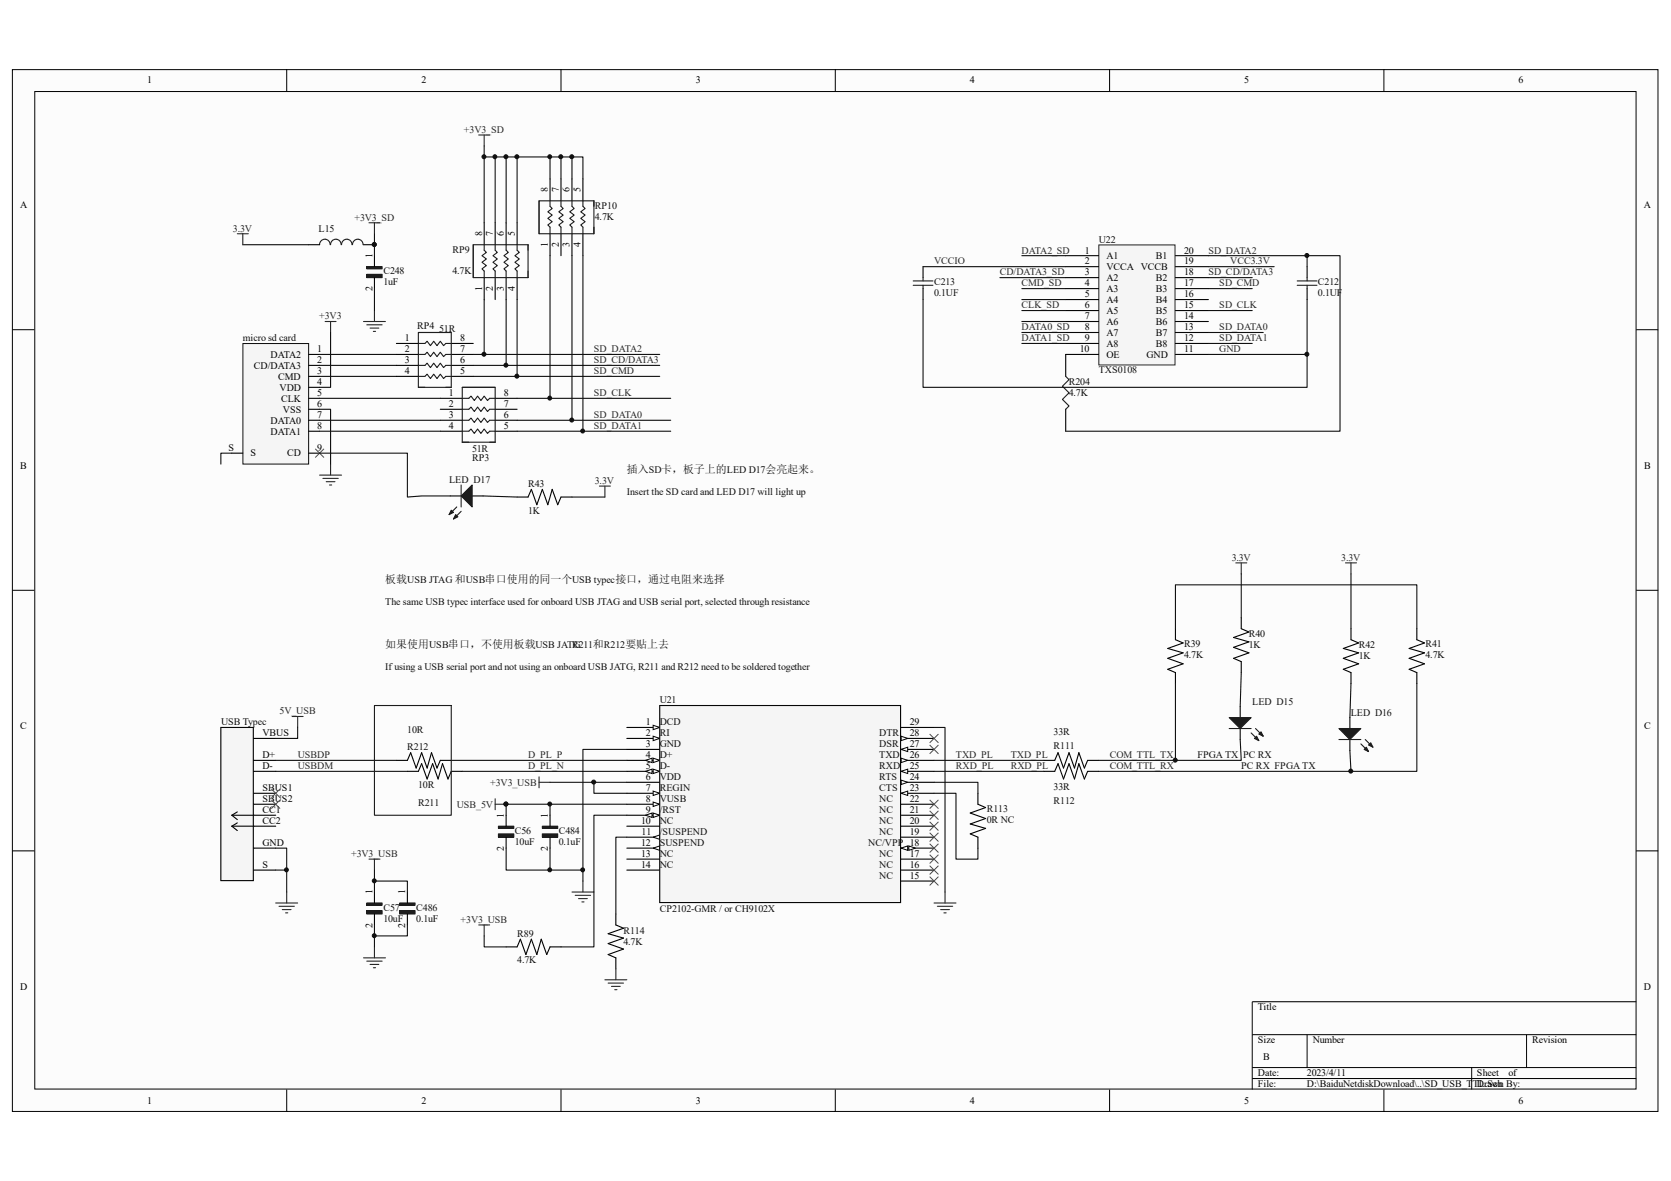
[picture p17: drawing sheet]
<svg xmlns="http://www.w3.org/2000/svg" width="297mm" height="210mm" viewBox="0 0 297 210" stroke-linecap="round" stroke-linejoin="round" font-family="sans-serif">
<defs><g id="words">
<g font-size="1.9" fill="#0e0e0e">
<text x="111.4" y="84.1">插入SD卡，板子上的LED D17会亮起来。</text>
<text x="68.5" y="103.6">板载USB JTAG 和USB串口使用的同一个USB typec接口，通过电阻来选择</text>
<text x="68.5" y="115.2">如果使用USB串口，不使用板载USB JATG</text>
</g>
<g font-size="1.8">
<text x="26.2" y="14.8">1</text>
<text x="74.9" y="14.8">2</text>
<text x="123.7" y="14.8">3</text>
<text x="172.4" y="14.8">4</text>
<text x="221.1" y="14.8">5</text>
<text x="269.9" y="14.8">6</text>
<text x="97.4" y="34.1" transform="rotate(-90 97.4 34.1)">8</text>
<text x="99.3" y="34.1" transform="rotate(-90 99.3 34.1)">7</text>
<text x="101.3" y="34.1" transform="rotate(-90 101.3 34.1)">6</text>
<text x="103.2" y="34.1" transform="rotate(-90 103.2 34.1)">5</text>
<text x="3.6" y="37">A</text>
<text x="85.7" y="41.9" transform="rotate(-90 85.7 41.9)">8</text>
<text x="87.6" y="41.9" transform="rotate(-90 87.6 41.9)">7</text>
<text x="89.6" y="41.9" transform="rotate(-90 89.6 41.9)">6</text>
<text x="91.5" y="41.9" transform="rotate(-90 91.5 41.9)">5</text>
<text x="292.2" y="37">A</text>
<text x="66.2" y="45.8" transform="rotate(-90 66.2 45.8)">1</text>
<text x="97.4" y="44" transform="rotate(-90 97.4 44)">1</text>
<text x="99.3" y="44" transform="rotate(-90 99.3 44)">2</text>
<text x="101.3" y="44" transform="rotate(-90 101.3 44)">3</text>
<text x="103.2" y="44" transform="rotate(-90 103.2 44)">4</text>
<text x="192.9" y="45.1">1</text>
<text x="192.9" y="47">2</text>
<text x="196.7" y="46.1">A1</text>
<text x="205.5" y="46.1">B1</text>
<text x="210.5" y="47">19</text>
<text x="210.5" y="45.1">20</text>
<text x="66.2" y="51.7" transform="rotate(-90 66.2 51.7)">2</text>
<text x="85.7" y="51.7" transform="rotate(-90 85.7 51.7)">1</text>
<text x="87.6" y="51.7" transform="rotate(-90 87.6 51.7)">2</text>
<text x="89.6" y="51.7" transform="rotate(-90 89.6 51.7)">3</text>
<text x="91.5" y="51.7" transform="rotate(-90 91.5 51.7)">4</text>
<text x="192.9" y="49">3</text>
<text x="192.9" y="50.9">4</text>
<text x="192.9" y="52.8">5</text>
<text x="196.7" y="50">A2</text>
<text x="196.7" y="51.9">A3</text>
<text x="196.7" y="53.9">A4</text>
<text x="196.7" y="48">VCCA VCCB</text>
<text x="205.5" y="53.9">B4</text>
<text x="205.5" y="51.9">B3</text>
<text x="205.5" y="50">B2</text>
<text x="210.5" y="52.8">16</text>
<text x="210.5" y="50.9">17</text>
<text x="210.5" y="49">18</text>
<text x="192.9" y="54.8">6</text>
<text x="192.9" y="56.7">7</text>
<text x="192.9" y="58.7">8</text>
<text x="196.7" y="55.8">A5</text>
<text x="196.7" y="57.8">A6</text>
<text x="196.7" y="59.7">A7</text>
<text x="205.5" y="59.7">B7</text>
<text x="205.5" y="57.8">B6</text>
<text x="205.5" y="55.8">B5</text>
<text x="210.5" y="58.7">13</text>
<text x="210.5" y="56.7">14</text>
<text x="210.5" y="54.8">15</text>
<text x="45.1" y="65.5">CD/DATA3</text>
<text x="48.1" y="63.6">DATA2</text>
<text x="56.4" y="62.6">1</text>
<text x="56.4" y="64.5">2</text>
<text x="72" y="60.6">1</text>
<text x="72" y="62.6">2</text>
<text x="72" y="64.5">3</text>
<text x="81.8" y="60.6">8</text>
<text x="81.8" y="62.6">7</text>
<text x="81.8" y="64.5">6</text>
<text x="191.9" y="62.6">10</text>
<text x="192.9" y="60.6">9</text>
<text x="196.7" y="61.7">A8</text>
<text x="196.7" y="63.6">OE</text>
<text x="203.8" y="63.6">GND</text>
<text x="205.5" y="61.7">B8</text>
<text x="210.5" y="60.6">12</text>
<text x="210.5" y="62.6">11</text>
<text x="49.4" y="67.5">CMD</text>
<text x="49.7" y="69.4">VDD</text>
<text x="50" y="71.4">CLK</text>
<text x="56.4" y="66.5">3</text>
<text x="56.4" y="68.4">4</text>
<text x="56.4" y="70.4">5</text>
<text x="72" y="66.5">4</text>
<text x="79.8" y="70.4">1</text>
<text x="81.8" y="66.5">5</text>
<text x="89.6" y="70.4">8</text>
<text x="48.1" y="75.3">DATA0</text>
<text x="48.1" y="77.2">DATA1</text>
<text x="50.3" y="73.3">VSS</text>
<text x="56.4" y="72.4">6</text>
<text x="56.4" y="74.4">7</text>
<text x="56.4" y="76.3">8</text>
<text x="79.8" y="72.4">2</text>
<text x="79.8" y="74.4">3</text>
<text x="79.8" y="76.3">4</text>
<text x="89.6" y="72.4">7</text>
<text x="89.6" y="74.4">6</text>
<text x="89.6" y="76.3">5</text>
<text x="3.6" y="83.3">B</text>
<text x="40.6" y="80.2">S</text>
<text x="44.5" y="81.1">S</text>
<text x="51.1" y="81.1">CD</text>
<text x="56.4" y="80.2">9</text>
<text x="292.3" y="83.3">B</text>
<text x="3.6" y="129.6">C</text>
<text x="46.7" y="130.8">VBUS</text>
<text x="114.8" y="128.9">1</text>
<text x="114.8" y="130.8">2</text>
<text x="118.6" y="129.9">DCD</text>
<text x="118.6" y="131.8">RI</text>
<text x="154.3" y="129.9">EPAD</text>
<text x="155.3" y="131.8">DTR</text>
<text x="161.7" y="130.8">28</text>
<text x="161.7" y="128.9">29</text>
<text x="292.3" y="129.6">C</text>
<text x="46.7" y="134.8">D+</text>
<text x="46.7" y="136.8">D-</text>
<text x="114.8" y="132.8">3</text>
<text x="114.8" y="134.8">4</text>
<text x="114.8" y="136.8">5</text>
<text x="118.6" y="133.8">GND</text>
<text x="118.6" y="135.7">D+</text>
<text x="118.6" y="137.7">D-</text>
<text x="155.1" y="137.7">RXD</text>
<text x="155.2" y="135.7">TXD</text>
<text x="155.4" y="133.8">DSR</text>
<text x="161.7" y="136.8">25</text>
<text x="161.7" y="134.8">26</text>
<text x="161.7" y="132.8">27</text>
<text x="46.7" y="140.6">SBUS1</text>
<text x="46.7" y="142.6">SBUS2</text>
<text x="114.8" y="138.7">6</text>
<text x="114.8" y="140.6">7</text>
<text x="114.8" y="142.6">8</text>
<text x="118.6" y="139.6">VDD</text>
<text x="118.6" y="141.6">REGIN</text>
<text x="118.6" y="143.5">VBUS</text>
<text x="155.6" y="141.6">CTS</text>
<text x="155.7" y="139.6">RTS</text>
<text x="156.4" y="143.5">NC</text>
<text x="161.7" y="142.6">22</text>
<text x="161.7" y="140.6">23</text>
<text x="161.7" y="138.7">24</text>
<text x="46.7" y="144.5">CC1</text>
<text x="46.7" y="146.5">CC2</text>
<text x="89.6" y="145.3" transform="rotate(-90 89.6 145.3)">1</text>
<text x="97.4" y="145.3" transform="rotate(-90 97.4 145.3)">1</text>
<text x="114" y="146.5">10</text>
<text x="114" y="148.4">11</text>
<text x="114.8" y="144.5">9</text>
<text x="118.6" y="145.5">*RST</text>
<text x="118.6" y="147.4">NC</text>
<text x="118.6" y="149.4">*SUSPEND</text>
<text x="156.4" y="149.4">NC</text>
<text x="156.4" y="147.4">NC</text>
<text x="156.4" y="145.5">NC</text>
<text x="161.7" y="148.4">19</text>
<text x="161.7" y="146.5">20</text>
<text x="161.7" y="144.5">21</text>
<text x="46.7" y="150.4">GND</text>
<text x="46.7" y="154.3">S</text>
<text x="89.6" y="151.2" transform="rotate(-90 89.6 151.2)">2</text>
<text x="97.4" y="151.2" transform="rotate(-90 97.4 151.2)">2</text>
<text x="114" y="150.4">12</text>
<text x="114" y="152.3">13</text>
<text x="114" y="154.3">14</text>
<text x="118.6" y="151.3">SUSPEND</text>
<text x="118.6" y="153.3">NC</text>
<text x="118.6" y="155.2">NC</text>
<text x="152.7" y="151.3">NC/VPP</text>
<text x="156.4" y="155.2">NC</text>
<text x="156.4" y="153.3">NC</text>
<text x="161.7" y="154.3">16</text>
<text x="161.7" y="152.3">17</text>
<text x="161.7" y="150.4">18</text>
<text x="66.2" y="158.9" transform="rotate(-90 66.2 158.9)">1</text>
<text x="72.1" y="158.9" transform="rotate(-90 72.1 158.9)">1</text>
<text x="156.4" y="157.2">NC</text>
<text x="161.7" y="156.2">15</text>
<text x="66.2" y="164.9" transform="rotate(-90 66.2 164.9)">2</text>
<text x="72.1" y="164.9" transform="rotate(-90 72.1 164.9)">2</text>
<text x="3.6" y="176">D</text>
<text x="223.6" y="179.6">Title</text>
<text x="292.2" y="176">D</text>
<text x="223.6" y="185.4">Size</text>
<text x="233.3" y="185.4">Number</text>
<text x="272.4" y="185.4">Revision</text>
<text x="223.6" y="191.3">Date:</text>
<text x="224.5" y="188.4">B</text>
<text x="232.3" y="191.3">2023/4/11</text>
<text x="262.6" y="191.3">Sheet</text>
<text x="268.1" y="191.3">of</text>
<text x="26.2" y="196.2">1</text>
<text x="74.9" y="196.2">2</text>
<text x="123.7" y="196.2">3</text>
<text x="172.4" y="196.2">4</text>
<text x="221.1" y="196.2">5</text>
<text x="223.6" y="193.2">File:</text>
<text x="232.3" y="193.2">D:\BaiduNetdiskDownload\..\SD_USB_TTL.Sch</text>
<text x="262.6" y="193.2">Drawn By:</text>
<text x="269.9" y="196.2">6</text>
</g>
<g font-size="1.8" fill="#262626">
<text x="82.5" y="23.6">+3V3_SD</text>
<text x="41.4" y="41.2">3.3V</text>
<text x="63" y="39.2">+3V3_SD</text>
<text x="166" y="47">VCCIO</text>
<text x="181.6" y="45.1">DATA2_SD</text>
<text x="214.8" y="45.1">SD_DATA2</text>
<text x="218.7" y="47">VCC3.3V</text>
<text x="177.7" y="49">CD/DATA3_SD</text>
<text x="181.6" y="50.9">CMD_SD</text>
<text x="214.8" y="49">SD_CD/DATA3</text>
<text x="216.7" y="50.9">SD_CMD</text>
<text x="56.7" y="56.7">+3V3</text>
<text x="181.6" y="58.7">DATA0_SD</text>
<text x="181.6" y="54.8">CLK_SD</text>
<text x="216.7" y="54.8">SD_CLK</text>
<text x="216.7" y="58.7">SD_DATA0</text>
<text x="105.6" y="64.5">SD_CD/DATA3</text>
<text x="105.6" y="62.6">SD_DATA2</text>
<text x="181.6" y="60.6">DATA1_SD</text>
<text x="216.7" y="60.6">SD_DATA1</text>
<text x="216.7" y="62.6">GND</text>
<text x="105.6" y="70.4">SD_CLK</text>
<text x="105.6" y="66.5">SD_CMD</text>
<text x="105.6" y="76.3">SD_DATA1</text>
<text x="105.6" y="74.4">SD_DATA0</text>
<text x="105.7" y="86">3.3V</text>
<text x="218.9" y="99.7">3.3V</text>
<text x="238.4" y="99.7">3.3V</text>
<text x="49.7" y="126.9">5V_USB</text>
<text x="52.9" y="134.8">USBDP</text>
<text x="52.9" y="136.8">USBDM</text>
<text x="93.9" y="134.8">D_PL_P</text>
<text x="93.9" y="136.8">D_PL_N</text>
<text x="169.9" y="134.8">TXD_PL</text>
<text x="169.9" y="136.8">RXD_PL</text>
<text x="179.7" y="134.8">TXD_PL</text>
<text x="179.7" y="136.8">RXD_PL</text>
<text x="197.3" y="136.8">COM_TTL_RX</text>
<text x="197.3" y="134.8">COM_TTL_TX</text>
<text x="81.2" y="143.5">USB_5V</text>
<text x="87.1" y="139.6">+3V3_USB</text>
<text x="62.4" y="152.3">+3V3_USB</text>
<text x="81.9" y="164">+3V3_USB</text>
</g>
<g font-size="1.8" fill="#0e0e0e">
<text x="56.6" y="41.2">L15</text>
<text x="105.7" y="37.1">RP10</text>
<text x="105.7" y="39">4.7K</text>
<text x="80.4" y="44.9">RP9</text>
<text x="195.3" y="43.1">U22</text>
<text x="68.2" y="48.8">C248</text>
<text x="68.2" y="50.7">1uF</text>
<text x="80.4" y="48.8">4.7K</text>
<text x="166" y="50.7">C213</text>
<text x="166" y="52.7">0.1UF</text>
<text x="234.3" y="50.7">C212</text>
<text x="234.3" y="52.7">0.1UF</text>
<text x="74.2" y="58.5">RP4</text>
<text x="78.1" y="58.9">51R</text>
<text x="43.2" y="60.6">micro sd card</text>
<text x="190" y="68.4">R204</text>
<text x="190" y="70.4">4.7K</text>
<text x="195.3" y="66.3">TXS0108</text>
<text x="83.9" y="81.9">RP3</text>
<text x="83.9" y="80.4">51R</text>
<text x="79.8" y="85.8">LED D17</text>
<text x="93.9" y="86.6">R43</text>
<text x="111.4" y="88">Insert the SD card and LED D17 will light up</text>
<text x="93.9" y="91.3">1K</text>
<text x="68.5" y="107.5">The same USB typec interface used for onboard USB JTAG and USB serial port, selected through resistance</text>
<text x="222" y="113.3">R40</text>
<text x="68.5" y="119.1">If using a USB serial port and not using an onboard USB JATG, R211 and R212 need to be soldered together</text>
<text x="101.7" y="115.2">R211和R212要贴上去</text>
<text x="210.5" y="115.1">R39</text>
<text x="210.5" y="117">4.7K</text>
<text x="222" y="115.2">1K</text>
<text x="241.6" y="115.2">R42</text>
<text x="241.6" y="117.2">1K</text>
<text x="253.4" y="115.1">R41</text>
<text x="253.4" y="117">4.7K</text>
<text x="117.3" y="125">U21</text>
<text x="222.6" y="125.2">LED D15</text>
<text x="39.3" y="128.9">USB Typec</text>
<text x="72.4" y="130.3">10R</text>
<text x="117.3" y="128.9">DCD</text>
<text x="117.3" y="130.8">RI</text>
<text x="156.3" y="130.8">DTR</text>
<text x="187.3" y="130.7">33R</text>
<text x="240.1" y="127.2">LED D16</text>
<text x="72.4" y="133.4">R212</text>
<text x="117.3" y="132.8">GND</text>
<text x="117.3" y="134.8">D+</text>
<text x="117.3" y="136.8">D-</text>
<text x="156.3" y="136.8">RXD</text>
<text x="156.3" y="134.8">TXD</text>
<text x="156.3" y="132.8">DSR</text>
<text x="187.3" y="133.2">R111</text>
<text x="212.9" y="134.8">FPGA TX PC RX</text>
<text x="220.6" y="136.8">PC RX FPGA TX</text>
<text x="74.3" y="143.2">R211</text>
<text x="74.3" y="140.1">10R</text>
<text x="117.3" y="138.7">VDD</text>
<text x="117.3" y="140.6">REGIN</text>
<text x="117.3" y="142.6">VUSB</text>
<text x="156.3" y="142.6">NC</text>
<text x="156.3" y="140.6">CTS</text>
<text x="156.3" y="138.7">RTS</text>
<text x="187.3" y="142.9">R112</text>
<text x="187.3" y="140.4">33R</text>
<text x="91.5" y="148.2">C56</text>
<text x="99.3" y="148.2">C484</text>
<text x="117.3" y="144.5">/RST</text>
<text x="117.3" y="146.5">NC</text>
<text x="117.3" y="148.4">/SUSPEND</text>
<text x="156.3" y="148.4">NC</text>
<text x="156.3" y="146.5">NC</text>
<text x="156.3" y="144.5">NC</text>
<text x="175.4" y="144.3">R113</text>
<text x="175.4" y="146.2">0R NC</text>
<text x="91.5" y="150.1">10uF</text>
<text x="99.3" y="150.1">0.1uF</text>
<text x="117.3" y="150.4">SUSPEND</text>
<text x="117.3" y="152.3">NC</text>
<text x="117.3" y="154.3">NC</text>
<text x="154.3" y="150.4">NC/VPP</text>
<text x="156.3" y="154.3">NC</text>
<text x="156.3" y="152.3">NC</text>
<text x="68.2" y="161.9">C57</text>
<text x="74" y="161.9">C486</text>
<text x="156.3" y="156.2">NC</text>
<text x="68.2" y="163.8">10uF</text>
<text x="74" y="163.8">0.1uF</text>
<text x="91.9" y="166.6">R89</text>
<text x="110.8" y="166">R114</text>
<text x="110.8" y="167.9">4.7K</text>
<text x="117.3" y="162.1">CP2102-GMR / or CH9102X</text>
<text x="91.9" y="171.2">4.7K</text>
</g>
</g></defs>
<path d="M2.3 12.5h292.4v185h-292.4z" fill="#fcfcfc"/>
<path d="M2.2 12.4h292.5v185.1h-292.5z" fill="none" stroke="#000" stroke-width=".18"/>
<path d="M6.3 16.4h284.5v177.2h-284.5z" fill="#fcfcfc"/>
<g fill="none" stroke="#000" stroke-width=".18">
<path d="M6.2 16.3h284.6v177.3h-284.6zM51 12.3v3.9M99.7 12.3v3.9M148.5 12.3v3.9M197.2 12.3v3.9M246 12.3v3.9M2.2 58.6h3.9M290.9 58.6h3.9M2.2 104.9h3.9M290.9 104.9h3.9M2.2 151.2h3.9M290.9 151.2h3.9"/>
<path d="M290.9 178h-68.3v15.6M51 193.6v3.9M99.7 193.6v3.9M148.5 193.6v3.9M197.2 193.6v3.9M222.6 183.9h68.3M222.6 189.7h68.3M222.6 191.7h68.3M232.4 183.9v5.8M246 193.6v3.9M261.6 189.7v3.9M271.4 183.9v5.8"/>
</g>
<path d="M57.8 57.1h1.9M58.8 57.1v2M56.8 84.4h3.9M57.4 85h2.7M58 85.6h1.5M58.6 86.2h.4M58.8 82.5v1.9" fill="none" stroke="#262626" stroke-width=".2"/>
<path d="M43.3 61.1h11.6v21.4h-11.6z" fill="#f5f5f5"/>
<path d="M43.2 61.1h11.7v21.4h-11.7z" fill="none" stroke="#0e0e0e" stroke-width=".18"/>
<path d="M54.9 63h1.9M54.9 64.9h1.9M54.9 66.9h1.9M54.9 68.8h1.9M54.9 70.8h1.9M54.9 72.7h1.9M54.9 74.7h1.9M54.9 76.6h1.9M41.2 80.5h2M54.9 80.5h1.9" fill="none" stroke="#000" stroke-width=".2"/>
<path d="M56 79.8l1.6 1.5M57.6 79.8l-1.6 1.5" fill="none" stroke="#4c4c4c" stroke-width=".18"/>
<path d="M65.6 39.6h1.9M66.6 39.6v1.9M85.1 24h1.9M86.1 24v1.9M64.6 57.1h3.9M65.2 57.7h2.7M65.8 58.3h1.5M66.4 58.9h.4M66.6 55.2v1.9" fill="none" stroke="#262626" stroke-width=".2"/>
<path d="M65.2 48.8h2.7v.5h-2.7z" fill-rule="evenodd" fill="#1c1c1c"/>
<path d="M65.2 48.8h2.7v.5h-2.7zM65.2 47.4h2.7v.4h-2.7z" fill="none" stroke="#1c1c1c" stroke-width=".2"/>
<path d="M65.2 47.6h2.7" fill="none" stroke="#1c1c1c" stroke-width=".39"/>
<path d="M66.6 45.4v2M66.6 49.3v2M111.4 129.3h5.9" fill="none" stroke="#000" stroke-width=".2"/>
<path d="M58.8 59.1v9.7h-2M66.6 41.5v3.9M66.6 51.3v3.9M56.8 72.7h2v9.8M56.8 66.9h13.7M56.8 64.9h13.7M56.8 63h13.7M91.9 76.6h27.3M91.9 74.7h27.3M91.9 70.8h27.3M41.2 80.5h-1.9v2" fill="none" stroke="#0e0e0e" stroke-width=".2"/>
<path d="M116.1 128.9l1.2 .4-1.2 .4z" fill="#fcfcfc"/>
<path d="M116.1 128.9l1.2 .4-1.2 .4z" fill="none" stroke="#000" stroke-width=".18"/>
<path d="M111.4 131.2h5.9" fill="none" stroke="#000" stroke-width=".2"/>
<path d="M116.1 130.9l1.2 .3-1.2 .4z" fill="#fcfcfc"/>
<path d="M116.1 130.9l1.2 .3-1.2 .4z" fill="none" stroke="#000" stroke-width=".18"/>
<path d="M111.4 133.2h5.9M111.4 135.1h5.9" fill="none" stroke="#000" stroke-width=".2"/>
<path d="M116.1 134.8l1.2 .3-1.2 .4z" fill="#fcfcfc"/>
<path d="M116.1 134.8l1.2 .3-1.2 .4z" fill="none" stroke="#000" stroke-width=".18"/>
<path d="M114.7 135.1l1.2-.3v.7z" fill="#fcfcfc"/>
<path d="M114.7 135.1l1.2-.3v.7z" fill="none" stroke="#000" stroke-width=".18"/>
<path d="M111.4 137.1h5.9" fill="none" stroke="#000" stroke-width=".2"/>
<path d="M116.1 136.7l1.2 .4-1.2 .4z" fill="#fcfcfc"/>
<path d="M116.1 136.7l1.2 .4-1.2 .4z" fill="none" stroke="#000" stroke-width=".18"/>
<path d="M114.7 137.1l1.2-.4v.8z" fill="#fcfcfc"/>
<path d="M114.7 137.1l1.2-.4v.8z" fill="none" stroke="#000" stroke-width=".18"/>
<path d="M111.4 139h5.9M111.4 141h5.9" fill="none" stroke="#000" stroke-width=".2"/>
<path d="M116.1 140.6l1.2 .4-1.2 .4z" fill="#fcfcfc"/>
<path d="M116.1 140.6l1.2 .4-1.2 .4z" fill="none" stroke="#000" stroke-width=".18"/>
<path d="M111.4 142.9h5.9" fill="none" stroke="#000" stroke-width=".2"/>
<path d="M116.1 142.6l1.2 .3-1.2 .4z" fill="#fcfcfc"/>
<path d="M116.1 142.6l1.2 .3-1.2 .4z" fill="none" stroke="#000" stroke-width=".18"/>
<path d="M111.4 144.9h5.9" fill="none" stroke="#000" stroke-width=".2"/>
<path d="M116.1 144.5l1.2 .4-1.2 .4z" fill="#fcfcfc"/>
<path d="M116.1 144.5l1.2 .4-1.2 .4z" fill="none" stroke="#000" stroke-width=".18"/>
<path d="M114.7 144.9l1.2-.4v.8z" fill="#fcfcfc"/>
<path d="M114.7 144.9l1.2-.4v.8z" fill="none" stroke="#000" stroke-width=".18"/>
<path d="M111.4 146.8h5.9M111.4 148.8h5.9" fill="none" stroke="#000" stroke-width=".2"/>
<path d="M116.1 148.8l1.2-.4v.8z" fill="#fcfcfc"/>
<path d="M116.1 148.8l1.2-.4v.8z" fill="none" stroke="#000" stroke-width=".18"/>
<path d="M111.4 150.7h5.9" fill="none" stroke="#000" stroke-width=".2"/>
<path d="M116.1 150.7l1.2-.3v.7z" fill="#fcfcfc"/>
<path d="M116.1 150.7l1.2-.3v.7z" fill="none" stroke="#000" stroke-width=".18"/>
<path d="M111.4 152.7h5.9M111.4 154.6h5.9M160.2 152.7h5.8M160.2 154.6h5.8M160.2 156.6h5.8M160.2 150.7h5.8" fill="none" stroke="#000" stroke-width=".2"/>
<path d="M160.2 150.7l1.2-.3v.7z" fill="#fcfcfc"/>
<path d="M160.2 150.7l1.2-.3v.7z" fill="none" stroke="#000" stroke-width=".18"/>
<path d="M161.5 150.4l1.2 .3-1.2 .4z" fill="#fcfcfc"/>
<path d="M161.5 150.4l1.2 .3-1.2 .4z" fill="none" stroke="#000" stroke-width=".18"/>
<path d="M160.2 148.8h5.8M160.2 146.8h5.8M160.2 144.9h5.8M160.2 142.9h5.8M160.2 141h5.8" fill="none" stroke="#000" stroke-width=".2"/>
<path d="M160.2 141l1.2-.4v.8z" fill="#fcfcfc"/>
<path d="M160.2 141l1.2-.4v.8z" fill="none" stroke="#000" stroke-width=".18"/>
<path d="M160.2 139h5.8" fill="none" stroke="#000" stroke-width=".2"/>
<path d="M160.2 138.7l1.2 .3-1.2 .4z" fill="#fcfcfc"/>
<path d="M160.2 138.7l1.2 .3-1.2 .4z" fill="none" stroke="#000" stroke-width=".18"/>
<path d="M160.2 137.1h5.8" fill="none" stroke="#000" stroke-width=".2"/>
<path d="M160.2 137.1l1.2-.4v.8z" fill="#fcfcfc"/>
<path d="M160.2 137.1l1.2-.4v.8z" fill="none" stroke="#000" stroke-width=".18"/>
<path d="M160.2 135.1h5.8" fill="none" stroke="#000" stroke-width=".2"/>
<path d="M160.2 134.8l1.2 .3-1.2 .4z" fill="#fcfcfc"/>
<path d="M160.2 134.8l1.2 .3-1.2 .4z" fill="none" stroke="#000" stroke-width=".18"/>
<path d="M160.2 133.2h5.8" fill="none" stroke="#000" stroke-width=".2"/>
<path d="M160.2 133.2l1.2-.4v.8z" fill="#fcfcfc"/>
<path d="M160.2 133.2l1.2-.4v.8z" fill="none" stroke="#000" stroke-width=".18"/>
<path d="M160.2 131.2h5.8" fill="none" stroke="#000" stroke-width=".2"/>
<path d="M160.2 130.9l1.2 .3-1.2 .4z" fill="#fcfcfc"/>
<path d="M160.2 130.9l1.2 .3-1.2 .4z" fill="none" stroke="#000" stroke-width=".18"/>
<path d="M160.2 129.3h5.8" fill="none" stroke="#000" stroke-width=".2"/>
<path d="M117.3 125.4h42.8v35h-42.8z" fill-rule="evenodd" fill="#f5f5f5" stroke="#000" stroke-width=".2"/>
<g fill="none" stroke="#4c4c4c" stroke-width=".18">
<path d="M165.3 132.4l1.5 1.6M166.8 132.4l-1.5 1.6M165.3 155.8l1.5 1.6M165.3 153.9l1.5 1.5M165.3 151.9l1.5 1.6M165.3 148l1.5 1.6M165.3 142.2l1.5 1.5M165.3 144.1l1.5 1.6M165.3 146.1l1.5 1.5M165.3 150l1.5 1.5M166.8 155.8l-1.5 1.6M166.8 153.9l-1.5 1.5"/>
<path d="M166.8 151.9l-1.5 1.6M166.8 148l-1.5 1.6M166.8 142.2l-1.5 1.5M166.8 144.1l-1.5 1.6M166.8 146.1l-1.5 1.5M166.8 150l-1.5 1.5"/>
</g>
<g fill="none" stroke="#262626" stroke-width=".2">
<path d="M95.8 138.1v1.9M95.8 139h2M65.6 152.7h1.9M66.6 152.7v1.9M88 142v1.9M88 142.9h2M101.7 158.5h3.9M102.3 159.1h2.7M102.8 159.7h1.6M103.6 156.6v1.9M168 158.5v2M64.6 170.2h3.9"/>
<path d="M65.2 170.8h2.7M65.8 171.4h1.5M66.4 172h.4M66.6 168.3v1.9M103.4 160.3h.4M166 160.5h3.9M166.6 161.1h2.8M167.2 161.7h1.6M167.8 162.2h.4"/>
</g>
<circle cx="89.9" cy="142.9" r=".35" fill="#0e0e0e" stroke="#0e0e0e" stroke-width=".18"/>
<path d="M65.2 161.9h2.7v.5h-2.7z" fill-rule="evenodd" fill="#1c1c1c"/>
<path d="M65.2 161.9h2.7v.5h-2.7zM65.2 160.5h2.7v.4h-2.7z" fill="none" stroke="#1c1c1c" stroke-width=".2"/>
<path d="M65.2 160.7h2.7" fill="none" stroke="#1c1c1c" stroke-width=".39"/>
<path d="M66.6 158.5v2M66.6 162.4v2" fill="none" stroke="#000" stroke-width=".2"/>
<path d="M71.1 161.9h2.7v.5h-2.7z" fill-rule="evenodd" fill="#1c1c1c"/>
<path d="M71.1 161.9h2.7v.5h-2.7zM71.1 160.5h2.7v.4h-2.7z" fill="none" stroke="#1c1c1c" stroke-width=".2"/>
<path d="M71.1 160.7h2.7" fill="none" stroke="#1c1c1c" stroke-width=".39"/>
<g fill="none" stroke="#000" stroke-width=".2">
<path d="M41.2 131.2h7.8M41.2 135.1h7.8M41.2 137.1h7.8M41.2 131.2l1 .8M41.2 135.1l1 .8M41.2 137.1l1 .8M42.2 130.7l-1 .5M42.2 134.6l-1 .5M42.2 136.5l-1 .6M41.2 141h7.8M41.2 142.9h7.8M41.2 150.7h7.8"/>
<path d="M41.2 141l1 .8M41.2 142.9l1 .8M41.2 150.7l1 .8M42.2 140.4l-1 .6M42.2 142.4l-1 .5M42.2 150.2l-1 .5M45.1 154.6h3.9M72.4 158.5v2M72.4 162.4v2"/>
</g>
<path d="M39.3 129.3h5.7v27.2h-5.7z" fill-rule="evenodd" fill="#f5f5f5" stroke="#000" stroke-width=".2"/>
<g fill="none" stroke="#000" stroke-width=".2">
<path d="M86.1 39.6v3.9M88 39.6v3.9M90 39.6v3.9M91.9 39.6v3.9M97.8 31.8v3.9M99.7 31.8v3.9M101.7 31.8v3.9M103.6 31.8v3.9M54.9 43.5h1.9M64.6 43.5h2M86.1 49.3v3.9M88 49.3v3.9"/>
<path d="M90 49.3v3.9M91.9 49.3v3.9M97.8 41.5v3.9M99.7 41.5v3.9M101.7 41.5v3.9M103.6 41.5v3.9M70.5 61h3.9M70.5 63h3.9M70.5 64.9h3.9M70.5 66.9h3.9M78.3 70.8h3.9M78.3 72.7h3.9"/>
<path d="M78.3 74.7h3.9M78.3 76.6h3.9M80.2 61h3.9M80.2 63h3.9M80.2 64.9h3.9M80.2 66.9h3.9M88 70.8h3.9M88 72.7h3.9M88 74.7h3.9M88 76.6h3.9M80 88.1h2M83.9 88.1h2"/>
<path d="M91.9 88.3h2l.6-1.3 .9 2.7 1-2.7 1 2.7 .8-2.7 .9 2.7 .6-1.4h2M208.9 111.7v2l1.4 .6-2.7 1 2.7 .7-2.7 1 2.7 1-2.7 1 1.3 .5v2M251.9 111.7v2l1.3 .6-2.7 1 2.7 .7-2.7 1 2.7 1-2.7 1 1.4 .5v2M185.5 135.1h2l.6-1.3 1 2.7 .9-2.7 1 2.7 .8-2.7 1 2.7 .5-1.4h2M185.5 137.1h2l.6-1.4 1 2.8 .9-2.8 1 2.8 .8-2.8 1 2.8 .5-1.4h2M41.2 144.9h7.8M41.2 146.8h7.8M41.2 144.9l1 .8M41.2 146.8l1 .8M42.2 144.3l-1 .6M42.2 146.3l-1 .5M173.8 141v1.9l1.4 .6-2.7 1 2.7 1-2.7 1 2.7 .7-2.7 1 1.3 .6v1.9"/>
</g>
<path d="M42.2 41.5h1.9M43.2 41.5v2M51.9 127.3h2M52.9 127.3v2M51 158.5v2M49 160.5h3.9M49.6 161.1h2.7M50.2 161.7h1.5M50.8 162.2h.4" fill="none" stroke="#262626" stroke-width=".2"/>
<path d="M165.3 130.5l1.5 1.5M166.8 130.5l-1.5 1.5M48.2 140.2l1.6 1.6M48.2 142.2l1.6 1.5M49.8 140.2l-1.6 1.6M49.8 142.2l-1.6 1.5" fill="none" stroke="#4c4c4c" stroke-width=".18"/>
<g fill="none" stroke="#0e0e0e" stroke-width=".2">
<path d="M97.8 27.9v3.9M99.7 27.9v3.9M101.7 27.9v3.9M43.2 43.5h11.7M86.1 53.2v9.8M90 53.2v11.7M91.9 53.2v13.7M101.7 45.4v29.3M103.6 45.4v31.2M84.1 63h33.2M84.1 64.9h33.2M84.1 66.9h33.2"/>
<path d="M52.9 129.3v1.9h-3.9M166 129.3h2v29.2M166 139h7.8v2M66.6 156.6h5.8v1.9M66.6 154.6v3.9M166 141h3.9v11.7h3.9v-2M66.6 164.4v3.9M72.4 164.4v1.9h-5.8"/>
</g>
<g fill="#0e0e0e" stroke="#0e0e0e" stroke-width=".18">
<circle cx="66.5" cy="156.6" r=".35"/>
<circle cx="66.5" cy="166.3" r=".35"/>
<circle cx="66.5" cy="43.5" r=".35"/>
<circle cx="86" cy="63" r=".35"/>
<circle cx="89.9" cy="64.9" r=".35"/>
<circle cx="91.9" cy="66.9" r=".35"/>
<circle cx="101.6" cy="74.7" r=".35"/>
<circle cx="103.6" cy="76.6" r=".35"/>
<circle cx="97.7" cy="27.9" r=".35"/>
<circle cx="99.7" cy="27.9" r=".35"/>
<circle cx="101.6" cy="27.9" r=".35"/>
</g>
<g fill="none" stroke="#1c1c1c" stroke-width=".2">
<path d="M95.8 35.7h9.8v5.8h-9.8zM95.8 35.7v5.8M97.8 35.7v1l.4 .4-.8 .5 .8 .6-.8 .6 .8 .6-.8 .6 .4 .4v1.1M99.7 35.7v1l.4 .4-.8 .5 .8 .6-.8 .6 .8 .6-.8 .6 .4 .4v1.1M101.7 35.7v1l.4 .4-.8 .5 .8 .6-.8 .6 .8 .6-.8 .6 .4 .4v1.1M103.6 35.7v1l.4 .4-.8 .5 .8 .6-.8 .6 .8 .6-.8 .6 .4 .4v1.1M56.8 43.5a.94 .94 0 0 1 .9-1 .94 .94 0 0 1 1 1M58.8 43.5a.94 .94 0 0 1 .9-1 .94 .94 0 0 1 .9 1M60.7 43.5a.93 .93 0 0 1 .9-1 .93 .93 0 0 1 1 1M62.7 43.5a.94 .94 0 0 1 .9-1 .94 .94 0 0 1 .9 1M74.4 59.1h5.8v9.7h-5.8zM74.4 59.1h5.8"/>
<path d="M84.1 43.5h9.8v5.8h-9.8zM84.1 43.5v5.8M86.1 43.5v1l.4 .4-.8 .5 .8 .6-.8 .6 .8 .6-.8 .6 .4 .4v1.1M88 43.5v1l.4 .4-.8 .5 .8 .6-.8 .6 .8 .6-.8 .6 .4 .4v1.1M90 43.5v1l.4 .4-.8 .5 .8 .6-.8 .6 .8 .6-.8 .6 .4 .4v1.1M91.9 43.5v1l.4 .4-.8 .5 .8 .6-.8 .6 .8 .6-.8 .6 .4 .4v1.1M74.4 61h1.1l.4-.3 .6 .7 .6-.7 .6 .7 .6-.7 .6 .7 .3-.4h1M74.4 63h1.1l.4-.4 .6 .8 .6-.8 .6 .8 .6-.8 .6 .8 .3-.4h1M74.4 64.9h1.1l.4-.3 .6 .7 .6-.7 .6 .7 .6-.7 .6 .7 .3-.4h1M74.4 66.9h1.1l.4-.4 .6 .8 .6-.8 .6 .8 .6-.8 .6 .8 .3-.4h1M82.2 70.8h1.1l.4-.4 .6 .8 .6-.8 .6 .8 .6-.8 .6 .8 .3-.4h1M82.2 72.7h1.1l.4-.3 .6 .7 .6-.7 .6 .7 .6-.7 .6 .7 .3-.4h1"/>
<path d="M82.2 74.7h1.1l.4-.4 .6 .8 .6-.8 .6 .8 .6-.8 .6 .8 .3-.4h1M82.2 76.6h1.1l.4-.3 .6 .7 .6-.7 .6 .7 .6-.7 .6 .7 .3-.4h1M82.2 68.8h5.8v9.8h-5.8zM82.2 68.8h5.8"/>
</g>
<path d="M82 88.1l1.9-1.9v3.9z" fill="#1c1c1c"/>
<path d="M81.2 90.1l-1.4 1.4M82 88.1l1.9-1.9v3.9zM82 90.9l-1.4 1.3" fill="none" stroke="#1c1c1c" stroke-width=".2"/>
<path d="M80.2 90.7l.4 .4-.8 .4z" fill="#1c1c1c"/>
<path d="M80.2 90.7l.4 .4-.8 .4z" fill="none" stroke="#1c1c1c" stroke-width=".2"/>
<path d="M81 91.5l.4 .4-.8 .3z" fill="#1c1c1c"/>
<path d="M81 91.5l.4 .4-.8 .3zM82 86.2v3.9" fill="none" stroke="#1c1c1c" stroke-width=".2"/>
<path d="M85.9 88.1l6 .2M101.7 88.3h5.8" fill="none" stroke="#0e0e0e" stroke-width=".2"/>
<path d="M106.5 86.4h2M107.5 86.4v1.9" fill="none" stroke="#262626" stroke-width=".2"/>
<path d="M70.5 135.1h1.9l.6-1.3 1 2.7 1-2.7 .9 2.7 .8-2.7 1 2.7 .6-1.4h1.9M72.4 137.1h2l.6-1.4 .9 2.8 1-2.8 1 2.8 .8-2.8 .9 2.8 .6-1.4h2" fill="none" stroke="#000" stroke-width=".2"/>
<path d="M88.6 148.2h2.7v.6h-2.7z" fill-rule="evenodd" fill="#1c1c1c"/>
<path d="M88.6 148.2h2.7v.6h-2.7zM88.6 146.8h2.7v.4h-2.7z" fill="none" stroke="#1c1c1c" stroke-width=".2"/>
<path d="M88.6 147h2.7" fill="none" stroke="#1c1c1c" stroke-width=".39"/>
<path d="M90 144.9v1.9M90 148.8v1.9" fill="none" stroke="#000" stroke-width=".2"/>
<path d="M96.4 148.2h2.7v.6h-2.7z" fill-rule="evenodd" fill="#1c1c1c"/>
<path d="M96.4 148.2h2.7v.6h-2.7zM96.4 146.8h2.7v.4h-2.7z" fill="none" stroke="#1c1c1c" stroke-width=".2"/>
<path d="M96.4 147h2.7" fill="none" stroke="#1c1c1c" stroke-width=".39"/>
<path d="M240.2 111.7v2l1.3 .6-2.7 1 2.7 .7-2.7 1 2.7 1-2.7 1 1.4 .5v2M240 127.5v2M240 131.4v2M97.8 144.9v1.9M97.8 148.8v1.9M90 168.3h1.9l.6-1.4 1 2.8 1-2.8 .9 2.8 .8-2.8 1 2.8 .6-1.4h1.9M109.5 162.4v2l1.3 .6-2.7 1 2.7 .7-2.7 1 2.7 1-2.7 1 1.4 .5v2" fill="none" stroke="#000" stroke-width=".2"/>
<path d="M97.8 142.9v2M111.4 148.8h-1.9v13.6M86.1 166.3v2h3.9" fill="none" stroke="#0e0e0e" stroke-width=".2"/>
<circle cx="97.7" cy="142.9" r=".35" fill="#0e0e0e" stroke="#0e0e0e" stroke-width=".18"/>
<path d="M85.1 164.4h1.9M86.1 164.4v1.9M107.5 174.1h3.9M108.1 174.7h2.7M108.7 175.3h1.6M109.3 175.9h.4M109.5 172.2v1.9" fill="none" stroke="#262626" stroke-width=".2"/>
<path d="M238 129.5h3.9l-1.9 1.9z" fill="#1c1c1c"/>
<path d="M238 129.5h3.9l-1.9 1.9zM241.9 132.2l1.4 1.4M242.7 131.4l1.4 1.4" fill="none" stroke="#1c1c1c" stroke-width=".2"/>
<path d="M242.9 132.8l.4 .8-.8-.4z" fill="#1c1c1c"/>
<path d="M242.9 132.8l.4 .8-.8-.4z" fill="none" stroke="#1c1c1c" stroke-width=".2"/>
<path d="M243.3 132.4l.4-.4 .4 .8z" fill="#1c1c1c"/>
<path d="M238 131.4h3.9M243.3 132.4l.4-.4 .4 .8z" fill="none" stroke="#1c1c1c" stroke-width=".2"/>
<path d="M240.2 121.5l-.2 6" fill="none" stroke="#0e0e0e" stroke-width=".2"/>
<path d="M239.2 100h1.9M240.2 100v2" fill="none" stroke="#262626" stroke-width=".2"/>
<path d="M220.6 109.8v1.9l1.4 .6-2.7 1 2.7 .8-2.7 1 2.7 .9-2.7 1 1.3 .6v1.9M220.5 125.6v1.9M220.5 129.5v1.9" fill="none" stroke="#000" stroke-width=".2"/>
<path d="M218.5 127.5h3.9l-1.9 2z" fill="#1c1c1c"/>
<path d="M218.5 127.5h3.9l-1.9 2zM222.4 130.3l1.4 1.3M223.2 129.5l1.4 1.4" fill="none" stroke="#1c1c1c" stroke-width=".2"/>
<path d="M223.4 130.9l.4 .7-.8-.4z" fill="#1c1c1c"/>
<path d="M223.4 130.9l.4 .7-.8-.4z" fill="none" stroke="#1c1c1c" stroke-width=".2"/>
<path d="M224.2 130.1l.4 .8-.8-.4z" fill="#1c1c1c"/>
<path d="M218.5 129.5h3.9M224.2 130.1l.4 .8-.8-.4z" fill="none" stroke="#1c1c1c" stroke-width=".2"/>
<path d="M220.6 119.5l-.1 6.1" fill="none" stroke="#0e0e0e" stroke-width=".2"/>
<path d="M219.7 100h1.9M220.6 100v2" fill="none" stroke="#262626" stroke-width=".2"/>
<path d="M195.4 43.6h13.5v21.3h-13.5z" fill="#f5f5f5"/>
<path d="M195.3 43.5h13.6v21.4h-13.6z" fill="none" stroke="#262626" stroke-width=".18"/>
<g fill="none" stroke="#000" stroke-width=".2">
<path d="M164.1 47.4v1.9M164.1 51.3v1.9M189.4 45.4h5.9M189.4 49.3h5.9M189.4 51.3h5.9M189.4 53.2h5.9M189.4 55.2h5.9M189.4 57.1h5.9M189.4 59.1h5.9M189.4 47.4h5.9M208.9 45.4h5.9M208.9 49.3h5.9"/>
<path d="M208.9 51.3h5.9M208.9 53.2h5.9M208.9 55.2h5.9M208.9 57.1h5.9M208.9 59.1h5.9M208.9 47.4h5.9M232.4 47.4v1.9M232.4 51.3v1.9M189.4 61h5.9M189.4 72.7v3.9M195.3 63h-5.9v3.9M208.9 61h5.9"/>
<path d="M208.9 63h5.9"/>
</g>
<path d="M162.3 50.7h3.5M162.3 49.9h3.5M164.1 49.3v.6M164.1 50.7v.6M230.6 50.7h3.5M230.6 49.9h3.5M232.4 49.3v.6M232.4 50.7v.6M189.4 66.9l.6 .6-1.1 1.1 1.1 1.2-1.1 1.2 1.1 1.2-.6 .5M66.6 125.4h13.6v19.5h-13.6z" fill="none" stroke="#1c1c1c" stroke-width=".2"/>
<g fill="none" stroke="#0e0e0e" stroke-width=".2">
<path d="M86.1 27.9h17.5v3.9M86.1 25.9v13.7M88 27.9v11.7M90 27.9v11.7M91.9 27.9v11.7M97.8 45.4v25.4M164.1 47.4h25.3M164.1 53.2v15.6h68.3v-15.6M177.7 49.3h11.7M181.6 55.2h7.8M181.6 53.2h7.8M181.6 57.1h7.8"/>
<path d="M181.6 59.1h7.8M181.6 51.3h7.8M181.6 45.4h7.8M214.8 45.4h23.4v31.2h-48.8M214.8 47.4h11.7M214.8 55.2h7.8M214.8 59.1h9.8M214.8 51.3h7.8M214.8 49.3h7.8M232.4 45.4v2M56.8 70.8h21.5M56.8 74.7h21.5"/>
<path d="M56.8 76.6h21.5M181.6 61h7.8M214.8 61h7.8M214.8 63h17.6M56.8 80.5h15.6v7.8l2.6-.2h5M208.9 111.7v-7.8h43v7.8M220.6 102v7.8M240.2 102v9.7M49 135.1h21.5M49 137.1h23.4M80.2 135.1h31.2M82.2 137.1h29.2"/>
<path d="M97.8 139h13.6M105.6 139v2h5.8M111.4 133.2h-7.8v23.4M166 135.1h19.5M166 137.1h19.5M208.9 121.5v13.6M220.5 131.4l.1 3.7h-25.3M240 133.4l.2 3.7M251.9 121.5v15.6h-56.6M49 150.7h2v7.8M49 154.6h2M90 150.7v3.9h13.6"/>
<path d="M97.8 150.7v3.9M111.4 142.9h-21.4v2M111.4 144.9h-5.8v23.4h-5.9"/>
</g>
<g fill="#0e0e0e" stroke="#0e0e0e" stroke-width=".18">
<circle cx="88" cy="27.9" r=".35"/>
<circle cx="86" cy="27.9" r=".35"/>
<circle cx="89.9" cy="27.9" r=".35"/>
<circle cx="91.9" cy="27.9" r=".35"/>
<circle cx="50.9" cy="154.6" r=".35"/>
<circle cx="89.9" cy="142.9" r=".35"/>
<circle cx="105.5" cy="139" r=".35"/>
<circle cx="97.7" cy="70.8" r=".35"/>
<circle cx="103.6" cy="154.6" r=".35"/>
<circle cx="97.7" cy="154.6" r=".35"/>
<circle cx="208.9" cy="135.1" r=".35"/>
<circle cx="240.1" cy="137.1" r=".35"/>
<circle cx="232.3" cy="63" r=".35"/>
<circle cx="232.3" cy="45.4" r=".35"/>
</g>
<use href="#words"/>
</svg>
